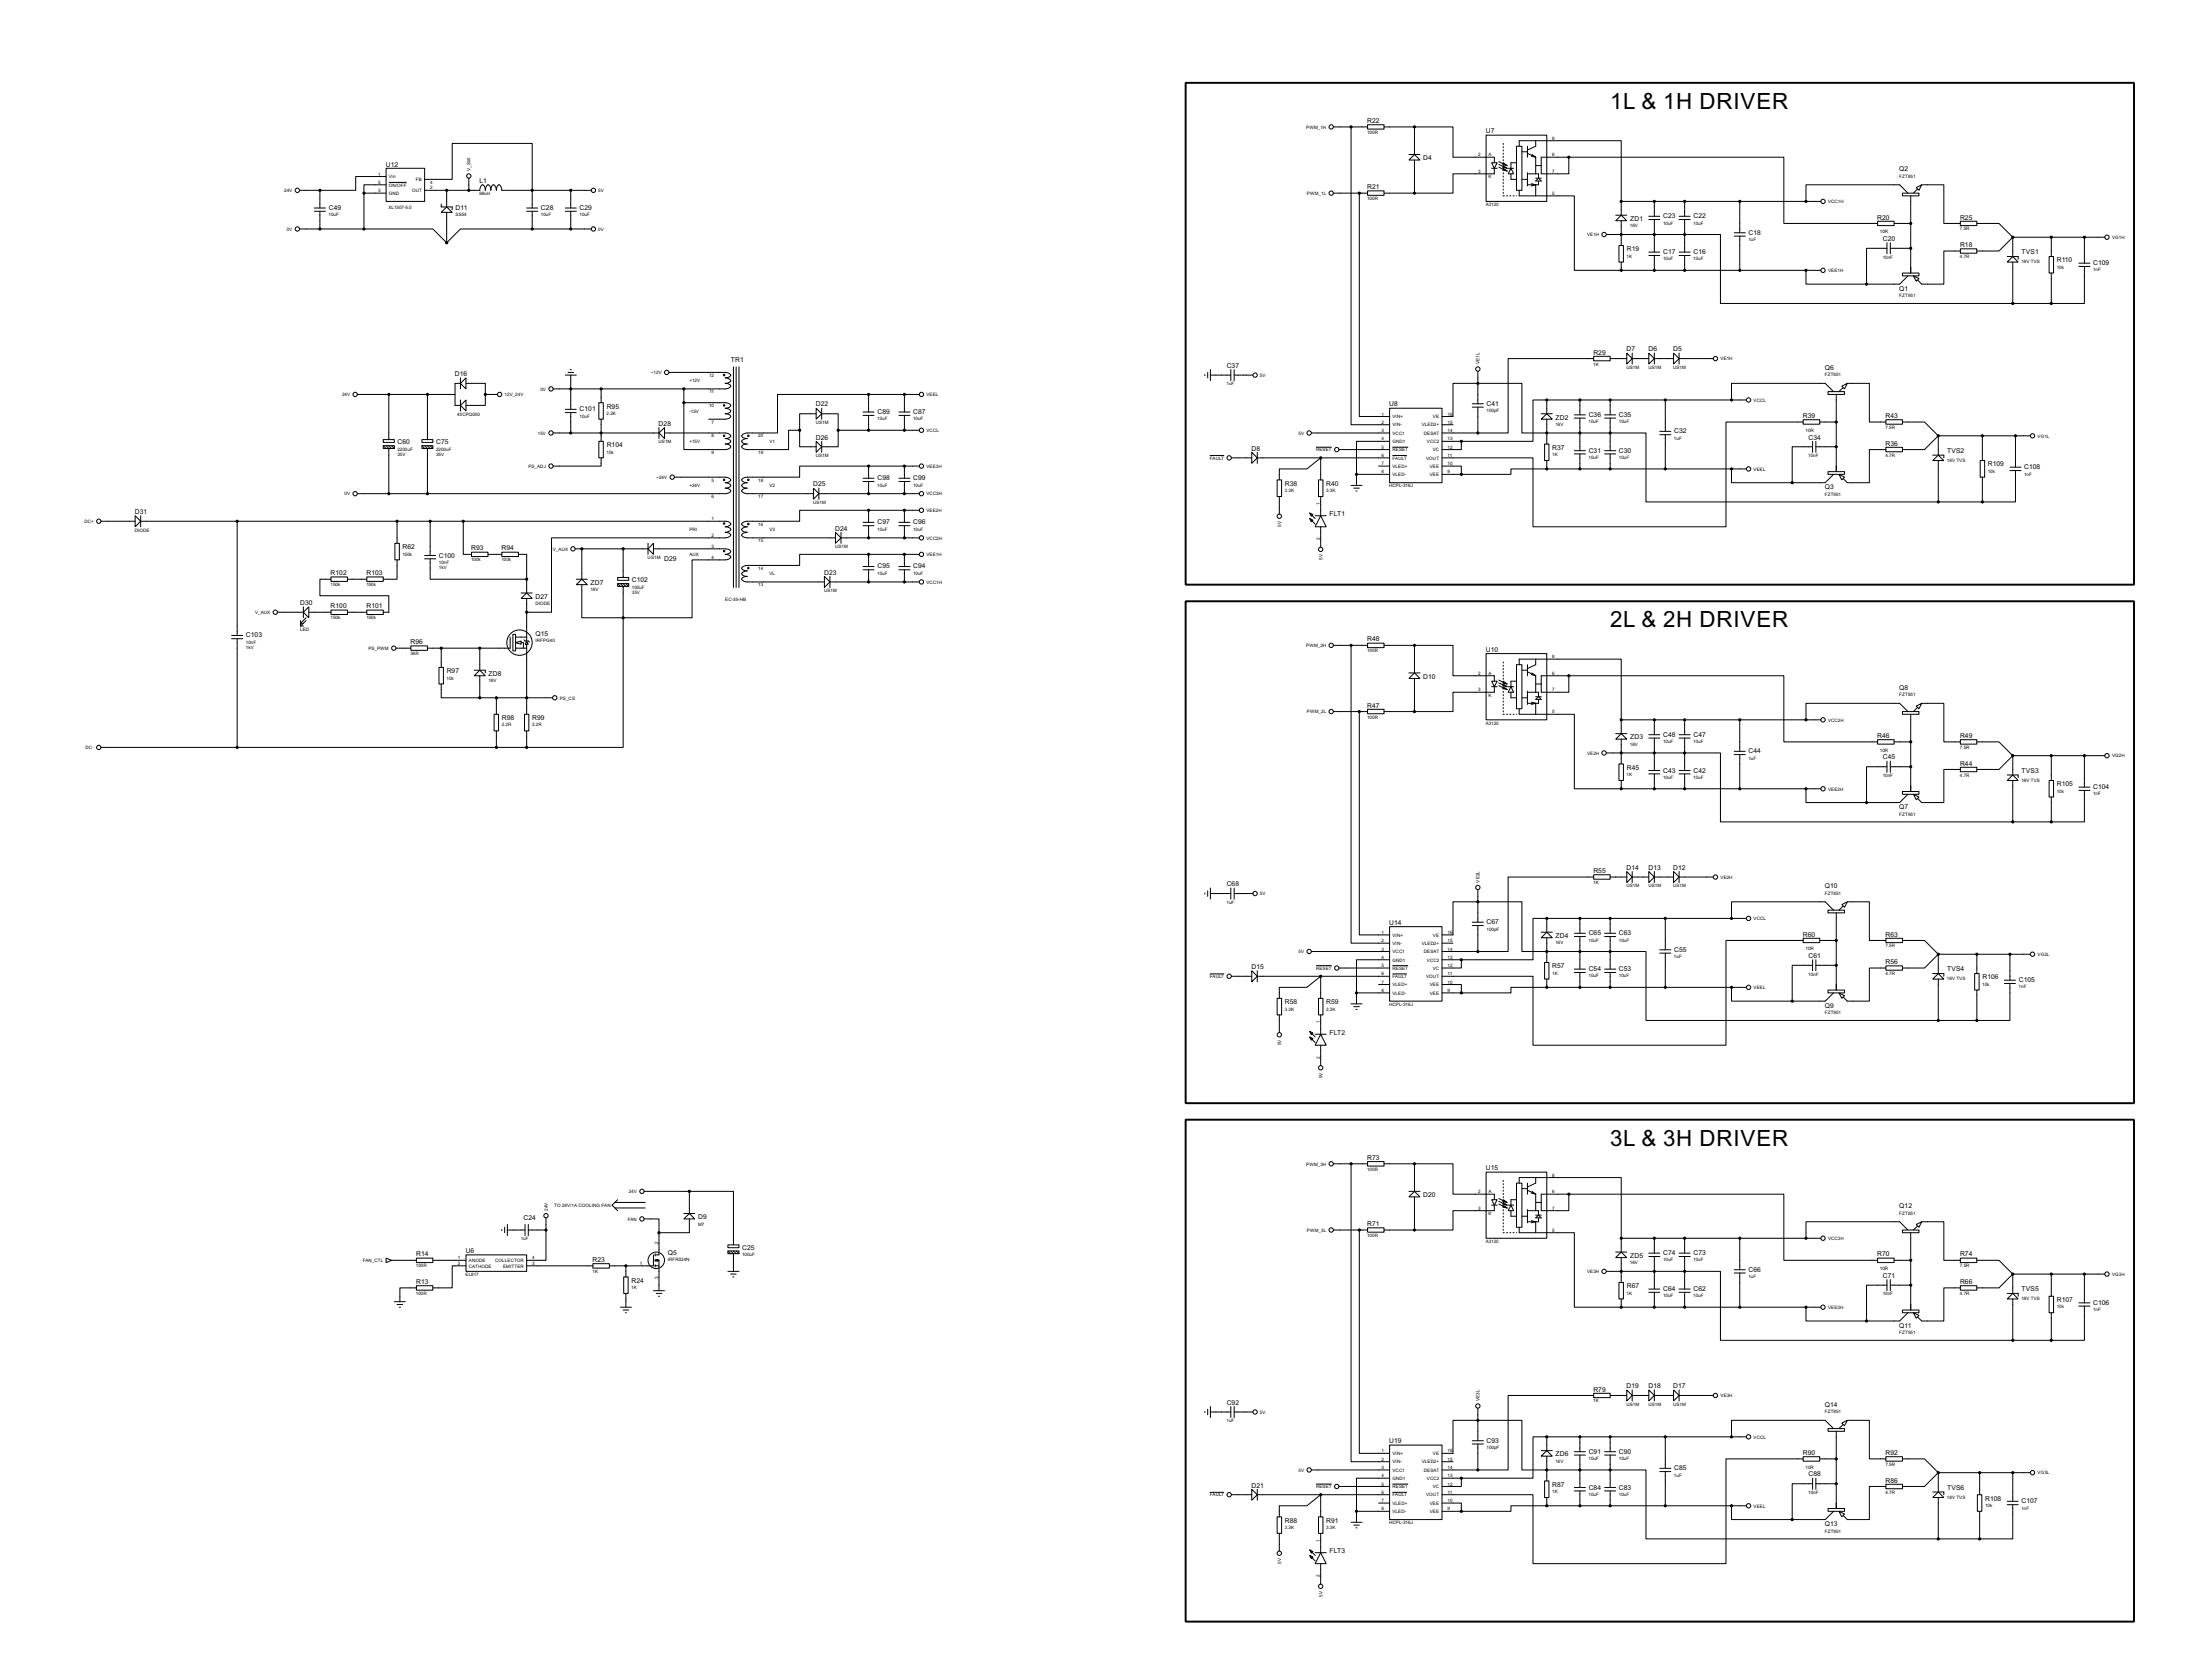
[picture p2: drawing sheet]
<svg xmlns="http://www.w3.org/2000/svg" width="1018mm" height="764mm" viewBox="0 0 1018 764" stroke-linecap="round" stroke-linejoin="round" font-family="sans-serif">
<defs><g id="words">
<g font-size="11.5">
<text x="742" y="50">1L &amp; 1H DRIVER</text>
<text x="742" y="289">2L &amp; 2H DRIVER</text>
<text x="742" y="528">3L &amp; 3H DRIVER</text>
</g>
<g font-size="3.5">
<text x="630" y="57">R22</text>
<text x="684" y="61">U7</text>
<text x="178" y="77">U12</text>
<text x="656" y="74">D4</text>
<text x="875" y="79">Q2</text>
<text x="221" y="84">L1</text>
<text x="630" y="87">R21</text>
<text x="151" y="97">C49</text>
<text x="210" y="97">D11</text>
<text x="249" y="97">C28</text>
<text x="267" y="97">C29</text>
<text x="751" y="102">ZD1</text>
<text x="766" y="100">C23</text>
<text x="780" y="100">C22</text>
<text x="865" y="101">R20</text>
<text x="903" y="101">R25</text>
<text x="805" y="108">C18</text>
<text x="867" y="111">C20</text>
<text x="903" y="114">R18</text>
<text x="749" y="116">R19</text>
<text x="766" y="117">C17</text>
<text x="780" y="117">C16</text>
<text x="931" y="117">TVS1</text>
<text x="947" y="121">R110</text>
<text x="964" y="122">C109</text>
<text x="875" y="134">Q1</text>
<text x="749" y="162">D7</text>
<text x="759" y="162">D6</text>
<text x="771" y="162">D5</text>
<text x="337" y="167">TR1</text>
<text x="734" y="163">R29</text>
<text x="209" y="173">D16</text>
<text x="565" y="169">C37</text>
<text x="841" y="170">Q6</text>
<text x="267" y="189">C101</text>
<text x="279" y="188">R95</text>
<text x="376" y="187">D22</text>
<text x="404" y="191">C89</text>
<text x="421" y="191">C87</text>
<text x="640" y="187">U8</text>
<text x="685" y="187">C41</text>
<text x="732" y="192">C36</text>
<text x="746" y="192">C35</text>
<text x="303" y="196">D28</text>
<text x="717" y="193">ZD2</text>
<text x="830" y="193">R39</text>
<text x="869" y="193">R43</text>
<text x="376" y="202">D26</text>
<text x="771" y="200">C32</text>
<text x="833" y="202">C34</text>
<text x="183" y="205">C60</text>
<text x="201" y="205">C75</text>
<text x="279" y="206">R104</text>
<text x="576" y="207">D8</text>
<text x="715" y="207">R37</text>
<text x="732" y="208">C31</text>
<text x="746" y="208">C30</text>
<text x="869" y="205">R36</text>
<text x="897" y="208">TVS2</text>
<text x="916" y="215">R109</text>
<text x="404" y="221">C98</text>
<text x="421" y="221">C99</text>
<text x="932" y="216">C108</text>
<text x="375" y="224">D25</text>
<text x="592" y="224">R38</text>
<text x="611" y="224">R40</text>
<text x="841" y="225">Q3</text>
<text x="62" y="237">D31</text>
<text x="612" y="238">FLT1</text>
<text x="385" y="244">D24</text>
<text x="404" y="241">C97</text>
<text x="421" y="241">C96</text>
<text x="185" y="253">R62</text>
<text x="202" y="257">C100</text>
<text x="217" y="254">R93</text>
<text x="231" y="254">R94</text>
<text x="306" y="258">D29</text>
<text x="404" y="262">C95</text>
<text x="421" y="262">C94</text>
<text x="152" y="265">R102</text>
<text x="169" y="265">R103</text>
<text x="272" y="269">ZD7</text>
<text x="291" y="268">C102</text>
<text x="380" y="265">D23</text>
<text x="247" y="276">D27</text>
<text x="138" y="279">D30</text>
<text x="152" y="280">R100</text>
<text x="169" y="280">R101</text>
<text x="113" y="294">C103</text>
<text x="247" y="293">Q15</text>
<text x="189" y="297">R96</text>
<text x="630" y="295">R48</text>
<text x="684" y="300">U10</text>
<text x="206" y="310">R97</text>
<text x="225" y="311">ZD8</text>
<text x="656" y="313">D10</text>
<text x="875" y="318">Q8</text>
<text x="630" y="326">R47</text>
<text x="231" y="332">R98</text>
<text x="245" y="332">R99</text>
<text x="751" y="341">ZD3</text>
<text x="766" y="339">C48</text>
<text x="780" y="339">C47</text>
<text x="865" y="340">R46</text>
<text x="903" y="340">R49</text>
<text x="805" y="347">C44</text>
<text x="867" y="350">C45</text>
<text x="903" y="353">R44</text>
<text x="749" y="355">R45</text>
<text x="766" y="356">C43</text>
<text x="780" y="356">C42</text>
<text x="931" y="356">TVS3</text>
<text x="947" y="362">R105</text>
<text x="964" y="363">C104</text>
<text x="875" y="373">Q7</text>
<text x="749" y="401">D14</text>
<text x="759" y="401">D13</text>
<text x="771" y="401">D12</text>
<text x="734" y="402">R55</text>
<text x="565" y="408">C68</text>
<text x="841" y="409">Q10</text>
<text x="640" y="426">U14</text>
<text x="685" y="426">C67</text>
<text x="732" y="431">C65</text>
<text x="746" y="431">C63</text>
<text x="830" y="431">R60</text>
<text x="869" y="431">R63</text>
<text x="717" y="432">ZD4</text>
<text x="771" y="438">C55</text>
<text x="833" y="441">C61</text>
<text x="576" y="446">D15</text>
<text x="715" y="446">R57</text>
<text x="732" y="447">C54</text>
<text x="746" y="447">C53</text>
<text x="869" y="444">R56</text>
<text x="897" y="447">TVS4</text>
<text x="913" y="451">R106</text>
<text x="930" y="452">C105</text>
<text x="592" y="462">R58</text>
<text x="611" y="462">R59</text>
<text x="841" y="464">Q9</text>
<text x="612" y="476">FLT2</text>
<text x="630" y="534">R73</text>
<text x="684" y="539">U15</text>
<text x="656" y="551">D20</text>
<text x="875" y="556">Q12</text>
<text x="241" y="562">C24</text>
<text x="322" y="562">D9</text>
<text x="630" y="565">R71</text>
<text x="342" y="576">C25</text>
<text x="192" y="579">R14</text>
<text x="215" y="577">U6</text>
<text x="273" y="581">R23</text>
<text x="308" y="578">Q5</text>
<text x="751" y="579">ZD5</text>
<text x="766" y="578">C74</text>
<text x="780" y="578">C73</text>
<text x="865" y="579">R70</text>
<text x="903" y="579">R74</text>
<text x="805" y="586">C66</text>
<text x="192" y="591">R13</text>
<text x="291" y="591">R24</text>
<text x="749" y="593">R67</text>
<text x="867" y="589">C71</text>
<text x="903" y="591">R66</text>
<text x="766" y="595">C64</text>
<text x="780" y="595">C62</text>
<text x="931" y="595">TVS5</text>
<text x="947" y="600">R107</text>
<text x="964" y="601">C106</text>
<text x="875" y="611">Q11</text>
<text x="734" y="641">R79</text>
<text x="749" y="639">D19</text>
<text x="759" y="639">D18</text>
<text x="771" y="639">D17</text>
<text x="565" y="647">C92</text>
<text x="841" y="648">Q14</text>
<text x="640" y="665">U19</text>
<text x="685" y="664">C93</text>
<text x="717" y="671">ZD6</text>
<text x="732" y="670">C91</text>
<text x="746" y="670">C90</text>
<text x="830" y="670">R90</text>
<text x="869" y="670">R92</text>
<text x="771" y="677">C85</text>
<text x="833" y="680">C88</text>
<text x="869" y="683">R86</text>
<text x="576" y="685">D21</text>
<text x="715" y="685">R87</text>
<text x="732" y="686">C84</text>
<text x="746" y="686">C83</text>
<text x="897" y="686">TVS6</text>
<text x="914" y="691">R108</text>
<text x="931" y="692">C107</text>
<text x="592" y="701">R88</text>
<text x="611" y="701">R91</text>
<text x="841" y="703">Q13</text>
<text x="612" y="715">FLT3</text>
</g>
<g font-size="2.4">
<text x="602" y="59">PWM_1H</text>
<text x="630" y="62">100R</text>
<text x="715" y="64">8</text>
<text x="681" y="72">2</text>
<text x="686" y="72">A</text>
<text x="715" y="72">6</text>
<text x="174" y="81">1</text>
<text x="179" y="82">Vin</text>
<text x="192" y="83">FB</text>
<text x="217" y="79" transform="rotate(-90 217 79)">V_SW</text>
<text x="681" y="80">3</text>
<text x="686" y="82">K</text>
<text x="715" y="80">7</text>
<text x="875" y="82">FZT851</text>
<text x="131" y="88">24V</text>
<text x="174" y="85">5</text>
<text x="174" y="89">3</text>
<text x="179" y="86">ON/OFF</text>
<text x="179" y="90">GND</text>
<text x="190" y="88">OUT</text>
<text x="198" y="85">4</text>
<text x="198" y="87">2</text>
<text x="221" y="90">68uH</text>
<text x="276" y="88">5V</text>
<text x="602" y="90">PWM_1L</text>
<text x="715" y="90">5</text>
<text x="630" y="92">100R</text>
<text x="684" y="95">A3120</text>
<text x="842" y="94">VCC1H</text>
<text x="151" y="100">10uF</text>
<text x="179" y="96">XL1507-5.0</text>
<text x="210" y="100">SS54</text>
<text x="249" y="100">10uF</text>
<text x="267" y="100">10uF</text>
<text x="132" y="106">0V</text>
<text x="276" y="106">0V</text>
<text x="751" y="105">16V</text>
<text x="766" y="103">10uF</text>
<text x="780" y="103">10uF</text>
<text x="866" y="107">10R</text>
<text x="903" y="106">7.5R</text>
<text x="731" y="109">VE1H</text>
<text x="805" y="111">1uF</text>
<text x="973" y="110">VG1H</text>
<text x="749" y="119">1K</text>
<text x="766" y="120">10uF</text>
<text x="780" y="120">10uF</text>
<text x="867" y="119">10nF</text>
<text x="903" y="119">4.7R</text>
<text x="842" y="125">VEE1H</text>
<text x="931" y="121">18V TVS</text>
<text x="947" y="124">10k</text>
<text x="964" y="125">1nF</text>
<text x="875" y="137">FZT951</text>
<text x="682" y="168" transform="rotate(-90 682 168)">VE1L</text>
<text x="793" y="166">VE1H</text>
<text x="300" y="172">~12V</text>
<text x="327" y="174">12</text>
<text x="580" y="174">5V</text>
<text x="734" y="168">1K</text>
<text x="749" y="170">US1M</text>
<text x="759" y="170">US1M</text>
<text x="771" y="170">US1M</text>
<text x="841" y="173">FZT851</text>
<text x="249" y="180">0V</text>
<text x="318" y="176">+12V</text>
<text x="565" y="178">1uF</text>
<text x="158" y="182">24V</text>
<text x="232" y="182">12V_24V</text>
<text x="327" y="181">11</text>
<text x="427" y="182">VEEL</text>
<text x="808" y="185">VCCL</text>
<text x="211" y="191">40CPQ050</text>
<text x="279" y="191">2.2K</text>
<text x="318" y="190">-15V</text>
<text x="327" y="187">10</text>
<text x="636" y="191">1</text>
<text x="667" y="191">16</text>
<text x="685" y="190">100pF</text>
<text x="267" y="192">10uF</text>
<text x="328" y="195">7</text>
<text x="376" y="195">US1M</text>
<text x="404" y="194">10uF</text>
<text x="421" y="194">10uF</text>
<text x="636" y="195">2</text>
<text x="641" y="193">VIN+</text>
<text x="641" y="196">VIN-</text>
<text x="655" y="196">VLED2+</text>
<text x="660" y="193">VE</text>
<text x="667" y="195">15</text>
<text x="717" y="196">16V</text>
<text x="732" y="195">10uF</text>
<text x="746" y="195">10uF</text>
<text x="869" y="198">7.5R</text>
<text x="248" y="200">15V</text>
<text x="318" y="204">+15V</text>
<text x="328" y="201">8</text>
<text x="349" y="201">20</text>
<text x="354" y="204">V1</text>
<text x="427" y="199">VCCL</text>
<text x="598" y="200">5V</text>
<text x="636" y="199">3</text>
<text x="636" y="203">4</text>
<text x="641" y="200">VCC1</text>
<text x="656" y="200">DESAT</text>
<text x="667" y="203">13</text>
<text x="667" y="199">14</text>
<text x="771" y="202">1uF</text>
<text x="832" y="199">10R</text>
<text x="939" y="202">VG1L</text>
<text x="183" y="208">2200uF</text>
<text x="201" y="208">2200uF</text>
<text x="279" y="209">10k</text>
<text x="303" y="204">US1M</text>
<text x="328" y="209">9</text>
<text x="349" y="209">19</text>
<text x="606" y="208">RESET</text>
<text x="636" y="207">5</text>
<text x="641" y="204">GND1</text>
<text x="641" y="208">RESET</text>
<text x="657" y="204">VCC2</text>
<text x="660" y="208">VC</text>
<text x="667" y="207">12</text>
<text x="183" y="210">35V</text>
<text x="201" y="210">35V</text>
<text x="243" y="215">PS_ADJ</text>
<text x="376" y="210">US1M</text>
<text x="427" y="215">VEE3H</text>
<text x="557" y="212">FAULT</text>
<text x="636" y="210">6</text>
<text x="636" y="214">7</text>
<text x="641" y="212">FAULT</text>
<text x="641" y="215">VLED+</text>
<text x="657" y="212">VOUT</text>
<text x="659" y="215">VEE</text>
<text x="667" y="214">10</text>
<text x="667" y="210">11</text>
<text x="715" y="210">1K</text>
<text x="732" y="211">10uF</text>
<text x="746" y="211">10uF</text>
<text x="833" y="210">10nF</text>
<text x="869" y="210">4.7R</text>
<text x="897" y="213">18V TVS</text>
<text x="302" y="221">~24V</text>
<text x="328" y="222">5</text>
<text x="349" y="222">18</text>
<text x="636" y="218">8</text>
<text x="641" y="219">VLED-</text>
<text x="659" y="219">VEE</text>
<text x="667" y="218">9</text>
<text x="808" y="217">VEEL</text>
<text x="916" y="218">10k</text>
<text x="932" y="219">1nF</text>
<text x="318" y="224">+24V</text>
<text x="354" y="224">V2</text>
<text x="404" y="224">10uF</text>
<text x="421" y="224">10uF</text>
<text x="592" y="227">3.3K</text>
<text x="611" y="227">3.3K</text>
<text x="640" y="224">HCPL-316J</text>
<text x="159" y="228">0V</text>
<text x="328" y="229">6</text>
<text x="349" y="229">17</text>
<text x="375" y="232">US1M</text>
<text x="427" y="228">VCC3H</text>
<text x="608" y="232" transform="rotate(-90 608 232)">1</text>
<text x="841" y="228">FZT951</text>
<text x="328" y="240">1</text>
<text x="427" y="236">VEE2H</text>
<text x="39" y="241">DC+</text>
<text x="62" y="245">DIODE</text>
<text x="318" y="245">PRI</text>
<text x="349" y="242">16</text>
<text x="354" y="245">V3</text>
<text x="404" y="244">10uF</text>
<text x="421" y="244">10uF</text>
<text x="590" y="243" transform="rotate(-90 590 243)">5V</text>
<text x="328" y="247">2</text>
<text x="349" y="250">15</text>
<text x="427" y="248">VCC2H</text>
<text x="608" y="249" transform="rotate(-90 608 249)">2</text>
<text x="185" y="256">150k</text>
<text x="255" y="254">V_AUX</text>
<text x="298" y="258">US1M</text>
<text x="318" y="256">AUX</text>
<text x="328" y="257">4</text>
<text x="328" y="252">3</text>
<text x="385" y="252">US1M</text>
<text x="427" y="256">VEE1H</text>
<text x="609" y="258" transform="rotate(-90 609 258)">5V</text>
<text x="202" y="260">10nF</text>
<text x="202" y="262">1kV</text>
<text x="217" y="258">100k</text>
<text x="231" y="258">100k</text>
<text x="349" y="262">14</text>
<text x="152" y="270">150k</text>
<text x="169" y="270">150k</text>
<text x="354" y="265">VL</text>
<text x="404" y="265">10uF</text>
<text x="421" y="265">10uF</text>
<text x="427" y="269">VCC1H</text>
<text x="272" y="272">18V</text>
<text x="291" y="271">100uF</text>
<text x="291" y="274">35V</text>
<text x="349" y="270">13</text>
<text x="380" y="273">US1M</text>
<text x="247" y="279">DIODE</text>
<text x="334" y="277">EC-35-HB</text>
<text x="118" y="283">V_AUX</text>
<text x="152" y="285">150k</text>
<text x="169" y="285">150k</text>
<text x="138" y="291">LED</text>
<text x="113" y="296">10nF</text>
<text x="113" y="299">1kV</text>
<text x="170" y="299">PS_PWM</text>
<text x="247" y="296">IRFPG40</text>
<text x="602" y="298">PWM_2H</text>
<text x="189" y="302">36R</text>
<text x="630" y="300">100R</text>
<text x="715" y="303">8</text>
<text x="681" y="311">2</text>
<text x="686" y="311">A</text>
<text x="715" y="311">6</text>
<text x="206" y="313">10k</text>
<text x="225" y="314">18V</text>
<text x="258" y="322">PS_CS</text>
<text x="681" y="318">3</text>
<text x="686" y="321">K</text>
<text x="715" y="318">7</text>
<text x="875" y="321">FZT851</text>
<text x="602" y="329">PWM_2L</text>
<text x="715" y="329">5</text>
<text x="231" y="335">2.2R</text>
<text x="245" y="335">2.2R</text>
<text x="630" y="331">100R</text>
<text x="684" y="334">A3120</text>
<text x="842" y="332">VCC2H</text>
<text x="39" y="345">DC-</text>
<text x="731" y="348">VE2H</text>
<text x="751" y="343">16V</text>
<text x="766" y="342">10uF</text>
<text x="780" y="342">10uF</text>
<text x="866" y="346">10R</text>
<text x="903" y="345">7.5R</text>
<text x="805" y="350">1uF</text>
<text x="973" y="349">VG2H</text>
<text x="749" y="357">1K</text>
<text x="766" y="359">10uF</text>
<text x="780" y="359">10uF</text>
<text x="867" y="358">10nF</text>
<text x="903" y="358">4.7R</text>
<text x="931" y="360">18V TVS</text>
<text x="842" y="364">VEE2H</text>
<text x="947" y="365">10k</text>
<text x="964" y="366">1nF</text>
<text x="875" y="376">FZT951</text>
<text x="682" y="406" transform="rotate(-90 682 406)">VE2L</text>
<text x="734" y="407">1K</text>
<text x="793" y="405">VE2H</text>
<text x="580" y="412">5V</text>
<text x="749" y="409">US1M</text>
<text x="759" y="409">US1M</text>
<text x="771" y="409">US1M</text>
<text x="841" y="412">FZT851</text>
<text x="565" y="416">1uF</text>
<text x="808" y="424">VCCL</text>
<text x="636" y="430">1</text>
<text x="641" y="431">VIN+</text>
<text x="660" y="431">VE</text>
<text x="667" y="430">16</text>
<text x="685" y="429">100pF</text>
<text x="636" y="434">2</text>
<text x="636" y="438">3</text>
<text x="641" y="435">VIN-</text>
<text x="655" y="435">VLED2+</text>
<text x="667" y="438">14</text>
<text x="667" y="434">15</text>
<text x="717" y="435">16V</text>
<text x="732" y="434">10uF</text>
<text x="746" y="434">10uF</text>
<text x="832" y="438">10R</text>
<text x="869" y="436">7.5R</text>
<text x="598" y="439">5V</text>
<text x="636" y="442">4</text>
<text x="641" y="439">VCC1</text>
<text x="641" y="443">GND1</text>
<text x="656" y="439">DESAT</text>
<text x="657" y="443">VCC2</text>
<text x="667" y="442">13</text>
<text x="771" y="441">1uF</text>
<text x="939" y="440">VG2L</text>
<text x="606" y="447">RESET</text>
<text x="636" y="445">5</text>
<text x="636" y="449">6</text>
<text x="641" y="447">RESET</text>
<text x="660" y="447">VC</text>
<text x="667" y="449">11</text>
<text x="667" y="445">12</text>
<text x="715" y="449">1K</text>
<text x="833" y="449">10nF</text>
<text x="869" y="449">4.7R</text>
<text x="557" y="450">FAULT</text>
<text x="636" y="453">7</text>
<text x="641" y="450">FAULT</text>
<text x="641" y="454">VLED+</text>
<text x="657" y="450">VOUT</text>
<text x="659" y="454">VEE</text>
<text x="667" y="453">10</text>
<text x="732" y="450">10uF</text>
<text x="746" y="450">10uF</text>
<text x="808" y="456">VEEL</text>
<text x="897" y="451">18V TVS</text>
<text x="913" y="454">10k</text>
<text x="930" y="455">1nF</text>
<text x="636" y="457">8</text>
<text x="641" y="458">VLED-</text>
<text x="659" y="458">VEE</text>
<text x="667" y="457">9</text>
<text x="592" y="465">3.3K</text>
<text x="611" y="465">3.3K</text>
<text x="640" y="463">HCPL-316J</text>
<text x="841" y="467">FZT951</text>
<text x="608" y="471" transform="rotate(-90 608 471)">1</text>
<text x="590" y="481" transform="rotate(-90 590 481)">5V</text>
<text x="608" y="488" transform="rotate(-90 608 488)">2</text>
<text x="609" y="497" transform="rotate(-90 609 497)">5V</text>
<text x="602" y="537">PWM_3H</text>
<text x="630" y="539">100R</text>
<text x="715" y="542">8</text>
<text x="290" y="549">24V</text>
<text x="681" y="550">2</text>
<text x="686" y="549">A</text>
<text x="715" y="550">6</text>
<text x="252" y="558" transform="rotate(-90 252 558)">24V</text>
<text x="255" y="556">TO 24V/1A COOLING FAN</text>
<text x="681" y="557">3</text>
<text x="715" y="557">7</text>
<text x="289" y="562">FAN</text>
<text x="686" y="560">K</text>
<text x="875" y="559">FZT851</text>
<text x="322" y="564">M7</text>
<text x="602" y="567">PWM_3L</text>
<text x="630" y="570">100R</text>
<text x="715" y="567">5</text>
<text x="240" y="571">1uF</text>
<text x="303" y="573" transform="rotate(-90 303 573)">2</text>
<text x="684" y="572">A3120</text>
<text x="842" y="571">VCC3H</text>
<text x="167" y="581">FAN_CTL</text>
<text x="211" y="580">1</text>
<text x="216" y="581">ANODE</text>
<text x="228" y="581">COLLECTOR</text>
<text x="245" y="580">4</text>
<text x="308" y="581">IRFR024N</text>
<text x="342" y="578">100uF</text>
<text x="766" y="581">10uF</text>
<text x="780" y="581">10uF</text>
<text x="192" y="584">100R</text>
<text x="211" y="583">2</text>
<text x="214" y="588">EL817</text>
<text x="216" y="584">CATHODE</text>
<text x="232" y="584">EMITTER</text>
<text x="245" y="583">3</text>
<text x="273" y="586">1K</text>
<text x="295" y="583">1</text>
<text x="731" y="586">VE3H</text>
<text x="751" y="582">16V</text>
<text x="866" y="585">10R</text>
<text x="903" y="584">7.5R</text>
<text x="973" y="588">VG3H</text>
<text x="291" y="594">1K</text>
<text x="303" y="589" transform="rotate(-90 303 589)">3</text>
<text x="805" y="589">1uF</text>
<text x="192" y="596">100R</text>
<text x="749" y="596">1K</text>
<text x="766" y="597">10uF</text>
<text x="780" y="597">10uF</text>
<text x="867" y="597">10nF</text>
<text x="903" y="596">4.7R</text>
<text x="931" y="599">18V TVS</text>
<text x="842" y="603">VEE3H</text>
<text x="947" y="603">10k</text>
<text x="964" y="604">1nF</text>
<text x="875" y="614">FZT951</text>
<text x="682" y="645" transform="rotate(-90 682 645)">VE3L</text>
<text x="734" y="646">1K</text>
<text x="749" y="647">US1M</text>
<text x="759" y="647">US1M</text>
<text x="771" y="647">US1M</text>
<text x="793" y="643">VE3H</text>
<text x="580" y="651">5V</text>
<text x="841" y="651">FZT851</text>
<text x="565" y="655">1uF</text>
<text x="808" y="663">VCCL</text>
<text x="636" y="669">1</text>
<text x="641" y="670">VIN+</text>
<text x="660" y="670">VE</text>
<text x="667" y="669">16</text>
<text x="685" y="667">100pF</text>
<text x="598" y="678">5V</text>
<text x="636" y="673">2</text>
<text x="636" y="677">3</text>
<text x="641" y="674">VIN-</text>
<text x="641" y="678">VCC1</text>
<text x="655" y="674">VLED2+</text>
<text x="656" y="678">DESAT</text>
<text x="667" y="677">14</text>
<text x="667" y="673">15</text>
<text x="717" y="674">16V</text>
<text x="732" y="672">10uF</text>
<text x="746" y="672">10uF</text>
<text x="832" y="676">10R</text>
<text x="869" y="675">7.5R</text>
<text x="636" y="680">4</text>
<text x="641" y="682">GND1</text>
<text x="657" y="682">VCC2</text>
<text x="667" y="680">13</text>
<text x="771" y="680">1uF</text>
<text x="939" y="679">VG3L</text>
<text x="557" y="689">FAULT</text>
<text x="606" y="685">RESET</text>
<text x="636" y="684">5</text>
<text x="636" y="688">6</text>
<text x="641" y="685">RESET</text>
<text x="641" y="689">FAULT</text>
<text x="657" y="689">VOUT</text>
<text x="660" y="685">VC</text>
<text x="667" y="688">11</text>
<text x="667" y="684">12</text>
<text x="715" y="688">1K</text>
<text x="732" y="689">10uF</text>
<text x="746" y="689">10uF</text>
<text x="833" y="688">10nF</text>
<text x="869" y="688">4.7R</text>
<text x="636" y="692">7</text>
<text x="636" y="696">8</text>
<text x="641" y="693">VLED+</text>
<text x="659" y="693">VEE</text>
<text x="667" y="696">9</text>
<text x="667" y="692">10</text>
<text x="808" y="694">VEEL</text>
<text x="897" y="690">18V TVS</text>
<text x="914" y="694">10k</text>
<text x="931" y="695">1nF</text>
<text x="641" y="697">VLED-</text>
<text x="659" y="697">VEE</text>
<text x="592" y="704">3.3K</text>
<text x="611" y="704">3.3K</text>
<text x="640" y="702">HCPL-316J</text>
<text x="841" y="706">FZT951</text>
<text x="608" y="710" transform="rotate(-90 608 710)">1</text>
<text x="590" y="720" transform="rotate(-90 590 720)">5V</text>
<text x="608" y="726" transform="rotate(-90 608 726)">2</text>
<text x="609" y="735" transform="rotate(-90 609 735)">5V</text>
</g>
</g></defs>
<g fill="none" stroke="#000" stroke-width=".46">
<path d="M614 58h16M622 58v138h18M630 57h8v2h-8zM638 58h14M652 58h17v14h19v3M652 58v13M178 78h18v15h-18zM649 74l3-3 2 3zM649 71h5M652 74v15M685 62h28v31h-28zM687 75h3l-2 3z"/>
<path d="M687 78h3M688 78v2h-19v9h-17M690 74l4 2M690 76l4 2M690 77l4 2M692 76h2M692 77l2 1M692 78l2 1M692 75l2 1M692 76l2 2M695 78h2M696 78l1 2h-2z"/>
<path d="M699 67h2v21h-2zM699 75h-3v3M700 67v-2h47v28M701 70h3M704 67v5M704 80v6M704 71l3 1M705 72h2M706 71l1 1M707 65v2l-3 2M707 72v8M707 76h3"/>
<path d="M710 72h13v8h-13zM723 72h99v31h43M138 88h9M145 97h5M145 96h5M147 88v8M147 97v8M168 89h10M168 89v16M178 81h-14v7h-17M178 85h-10v4M179 84h8"/>
<path d="M196 83h12v-17h37v30M196 88h25a1.5 1.5 0 0 1 0-2 1.5 1.5 0 0 1 2-1l1 3a1.5 1.5 0 0 1 0-2 1.5 1.5 0 0 1 1-1l1 3a1.5 1.5 0 0 1 0-2 1.5 1.5 0 0 1 2-1l1 3a1.5 1.5 0 0 1 0-2 1.5 1.5 0 0 1 1-1l1 3h41M203 94v1h5v2M206 95l2 3h-5zM206 88v7M206 98v14M216 82v6M243 97h5M243 96h5M245 97v8M260 97h5M260 96h5"/>
<path d="M263 88v8M263 97v8M614 89h16M626 89v103h14M630 88h8v2h-8zM638 89h14M696 80v3h3M700 88v2h25v35h22M701 83h3M704 80h5v2M705 85h2M707 85v5"/>
<path d="M707 85l-2 1M707 82h3M709 84v1h-5M709 82l1 1h-3zM744 99h5M747 99l2 3h-5zM747 93v6M747 93h92M760 100h5M762 93v7M773 100h6M776 93v7"/>
<path d="M801 93v14M876 89h8v1h-8zM879 89l-4-4h-43v8M880 90v36M883 86l2-1-1 3zM883 87l-2 2M885 85h10v18h8M138 105h30M168 105h31l7 7M245 105h-33l-6 7M245 105h27M740 108h53v32h134"/>
<path d="M746 113h2v8h-2zM747 102v11M760 101h5M760 118h5M760 116h5M762 101v15M762 118v7M773 101h6M773 118h6M773 116h6M776 101v15M776 118v7"/>
<path d="M799 109h5M799 107h5M801 109v16M865 102h8v2h-8zM869 114h-9v17M869 112v5M871 114h9M871 112v5M873 103h7M903 102h8v2h-8zM903 115h8v2h-8zM903 116h-8v15h-10l-2-2"/>
<path d="M911 103h10l6 6M925 118h5v1M927 118l3 3h-5zM927 109l-6 7h-10M927 109v9M927 109h43M944 118h2v8h-2zM945 109v9M960 109v12M747 121v4M747 125h92M832 125v6h28"/>
<path d="M876 126h8v1h-8zM879 127l-4 4h-15M881 127l3 1-1 2zM927 121v19M927 140h18M945 126v14M958 123h5M958 121h5M960 123v17h-15M212 177l3-3v5zM212 177h-2v10h2M212 174v5"/>
<path d="M215 177h9v5M260 173h5M262 172h2M263 170h.1M263 173v16M277 179v6M308 172h26a1.5 1.5 0 0 1 2 0 1.5 1.5 0 0 1 0 1l-2 1a1.5 1.5 0 0 1 2 0 1.5 1.5 0 0 1 0 2l-2 1a1.5 1.5 0 0 1 2 0 1.5 1.5 0 0 1 0 1l-2 1h-79M315 179v6M338 169v102M339 169v102M340 169v102M555 173h.1"/>
<path d="M556 172v2M558 173h9M558 170v5M567 170v5M569 173h8M569 170v5M681 171v15M734 164h8v2h-8zM734 165h-39v34h-14M742 165h7M749 163l3 2-3 3zM752 165h8"/>
<path d="M752 163v5M760 163l2 2-2 3zM762 163v5M762 165h9M771 163l2 2-2 3zM773 165h16M773 163v5M848 178l3-1-1 2zM849 179l-2 1M851 177h10v17h8M165 182h45M179 182v20"/>
<path d="M197 182v20M212 187l3-3v5zM212 184v5M224 182v5h-9M224 182h5M255 199h49M260 190h5M260 189h5M263 190v9M276 185h2v8h-2zM277 193v10M304 199l2-2v5z"/>
<path d="M304 197v5M315 185v22h19a1.5 1.5 0 0 0 2 0 1.5 1.5 0 0 0 0-2h-2a1.5 1.5 0 0 0 2-1 1.5 1.5 0 0 0 0-1l-2-1a1.5 1.5 0 0 0 2 0 1.5 1.5 0 0 0 0-2l-2-1h-28M315 185h19a1.5 1.5 0 0 1 2 1 1.5 1.5 0 0 1 0 1l-2 1a1.5 1.5 0 0 1 2 0 1.5 1.5 0 0 1 0 2l-2 1a1.5 1.5 0 0 1 2 0 1.5 1.5 0 0 1 0 1l-2 1h-8M368 198v8h8M376 188l3 3-3 2zM376 191h-8v7M379 191h7v7M379 188v5M386 198v8h-7M386 198h37M398 190h5M398 191h5"/>
<path d="M400 182h-42v17h-14a1.5 1.5 0 0 0-2 1 1.5 1.5 0 0 0 0 1l2 1a1.5 1.5 0 0 0-2 0 1.5 1.5 0 0 0 0 2l2 1a1.5 1.5 0 0 0-2 0 1.5 1.5 0 0 0 0 1l2 1h19v-9h5M400 182v8M400 191v7M400 182h23M414 190h5M414 191h5M417 182v8M417 191v7M604 199h36M640 188h24v34h-24zM664 192h5v-15h32v22h57v32h135M664 199h17"/>
<path d="M664 196h5M678 188h5M678 186h5M681 188v11M710 193l3-2 2 2zM710 191h5M713 184h-7v19h-33M713 184v7M713 193v12M713 184h91M725 193h5M725 191h5"/>
<path d="M728 184v7M728 193v15M739 193h5M739 191h5M742 184v7M742 193v15M765 199h5M767 184v15M831 193h7v2h-7zM831 194h-36v49h-89v-32h-42M838 194h8M842 180h8v2h-8z"/>
<path d="M845 180l-4-3h-43v7M846 182v35M869 193h7v2h-7zM876 194h11l6 7M177 202h5v2h-5zM177 205h5v2h-5zM177 205l1 2M178 205l1 2v20M179 205l1 2M180 205l2 2M194 202h5v2h-5zM194 205h5v2h-5z"/>
<path d="M194 205l2 2M196 205l1 2v20M197 205l1 2M198 205l1 2M276 203h2v8h-2zM277 211v4h-22M311 220h23a1.5 1.5 0 0 1 2 0 1.5 1.5 0 0 1 0 2h-2a1.5 1.5 0 0 1 2 0 1.5 1.5 0 0 1 0 2l-2 1a1.5 1.5 0 0 1 2 0 1.5 1.5 0 0 1 0 2h-2h-169M376 203l3 3-3 2zM379 203v5M400 215h-32v5h-24a1.5 1.5 0 0 0-2 0 1.5 1.5 0 0 0 0 2h2a1.5 1.5 0 0 0-2 0 1.5 1.5 0 0 0 0 2l2 1a1.5 1.5 0 0 0-2 0 1.5 1.5 0 0 0 0 2h2h31M400 215v5M400 215h23"/>
<path d="M417 215v5M557 210h7M567 211h10M577 208l2 3-2 2zM579 211h61M579 208v5M606 206h7M617 207h23M625 218v6M625 218h15M635 215h5M640 203h-15v15"/>
<path d="M641 206h8M641 210h7M664 215h9v3M664 203h9M664 218h9M673 203v4h-9M712 205h2v7h-2zM713 216h-17v2h-23M713 212v4M713 216h91M725 209h5M725 208h5"/>
<path d="M728 209v7M739 209h5M739 208h5M742 209v7M765 200h5M767 200v16M798 216v6h28M835 206h-9v16M835 203v5M836 206h10M836 203v5M842 217h8v1h-8z"/>
<path d="M845 218l-4 4h-15M847 218l3 2-2 1zM869 206h7v2h-7zM869 207h-8v15h-10l-2-1M890 212l3-2 2 2zM890 210h5v1M893 201l-6 6h-11M893 201v9M893 212v19M893 201h42M912 212h2v8h-2zM913 201v11"/>
<path d="M913 220v11M926 217h5M926 215h5M928 217v14h-15M928 201v14M62 238l3 2-3 3zM65 238v5M375 225l2 2-2 3zM377 227h46M377 225v5M398 220h5M398 222h5"/>
<path d="M400 235h-32v5h-24a1.5 1.5 0 0 0-2 0 1.5 1.5 0 0 0 0 2l2 1a1.5 1.5 0 0 0-2 0 1.5 1.5 0 0 0 0 2h2a1.5 1.5 0 0 0-2 0 1.5 1.5 0 0 0 0 2l2 1h41M400 222v5M400 235v6M400 235h23M414 220h5M414 222h5M417 222v5M417 235v6M588 221h2v8h-2zM589 221v-5h13l6-5v10M589 229v8M603 236l2 1-1 1z"/>
<path d="M603 239l2 1h-1zM603 236l3 3M603 239l3 2M606 238h5M607 221h2v8h-2zM608 238l3 5h-5zM608 229v9M622 224h5M624 225h2M625 226h.1M893 231h20M47 240h15"/>
<path d="M65 240h269a1.5 1.5 0 0 1 2 0 1.5 1.5 0 0 1 0 2l-2 1a1.5 1.5 0 0 1 2 0 1.5 1.5 0 0 1 0 1l-2 1a1.5 1.5 0 0 1 2 0 1.5 1.5 0 0 1 0 2l-2 1h-80v34h-11M109 240v53M182 250h2v8h-2zM183 258v9h-6M183 240v10M196 257h5M196 256h5M198 257v10h45M198 240v16M213 240v15h4M217 254h8v2h-8zM225 255h6"/>
<path d="M231 254h8v2h-8zM239 255h4v12M265 253h34M268 253v14M287 253v13M299 250v5M301 250v5l-2-2zM301 253h33a1.5 1.5 0 0 1 2 0 1.5 1.5 0 0 1 0 2h-2a1.5 1.5 0 0 1 2 0 1.5 1.5 0 0 1 0 2l-2 1h-15v27h-32M385 245l2 3-2 2zM387 248h36M387 245v5M398 241h5"/>
<path d="M398 242h5M400 255h-32v5h-24a1.5 1.5 0 0 0-2 1 1.5 1.5 0 0 0 0 1l2 1a1.5 1.5 0 0 0-2 0 1.5 1.5 0 0 0 0 2h2a1.5 1.5 0 0 0-2 1 1.5 1.5 0 0 0 0 1l2 1h36M400 255h23M400 242v6M400 255v6M414 241h5M414 242h5M417 242v6M417 255v6M608 243v9M140 279v6M152 266h8v2h-8z"/>
<path d="M152 267h-5v7h32v8h-2M160 267h9M169 266h8v2h-8zM240 276l3-3 2 3zM240 273h5M243 267v6M243 276v15M265 269l3-2 3 2zM265 267h6M268 269v16h19M285 266h5v1h-5zM285 269h5v1h-5z"/>
<path d="M285 269l1 1M286 269l1 1v15M287 269l1 1M288 269l2 1M380 265l2 3-2 3zM382 268h41M382 265v6M398 261h5M398 262h5M400 262v6M414 261h5M414 262h5"/>
<path d="M417 262v6M107 294h5M107 293h5M109 294v50M128 282h12M138 288h2M138 286v2M140 282l2-3v6zM141 285l-3 2h2M141 286l-3 2M142 282h10M152 281h8v2h-8z"/>
<path d="M160 282h9M169 281h8v2h-8zM182 299h7M189 297h8v3h-8zM203 299v8M221 299v10M235 293v6h-38M236 292h2v8h-2zM238 296l2-1v2zM238 299h5M238 293h5M240 296h1v3"/>
<path d="M241 295l3 1M243 295v2h-1zM243 291v4M243 297v32M287 285v59h-44M614 297h16M622 297v137h18M630 296h8v2h-8zM638 297h14M652 297h17v14h19v3M652 297v13M202 307h2v8h-2z"/>
<path d="M203 315v6h18M218 309h6v1M221 309l3 2h-6zM221 311v10M649 312l3-2 2 2zM649 310h5M652 312v16M685 301h28v31h-28zM687 314h3l-2 2zM687 316h3M688 316v3h-19v9h-17M690 313l4 2"/>
<path d="M690 315l4 1M690 316l4 2M692 315h2M692 316h2M692 317l2 1M692 314l2 1M692 315l2 1M692 316l2 2M695 316h2M696 316l1 3h-2zM696 319v2h3M699 306h2v20h-2z"/>
<path d="M699 314h-3v2M700 306v-2h47v28M701 309h3M704 319h5v2M704 306v5M704 318v6M704 309l3 2M705 311h2M706 310l1 1M707 304v2l-3 2M707 311v8M707 315h3"/>
<path d="M710 311h13v8h-13zM723 311h99v31h43M221 321h34M228 329h2v8h-2zM229 321v8M229 337v7M242 329h2v8h-2zM243 337v7M614 328h16M626 328v103h14M630 327h8v2h-8zM638 328h14"/>
<path d="M700 326v3h25v34h22M701 321h3M705 323l2 1M707 324v5M707 324h-2M707 322l2-1 1 1zM707 321h3M709 322v2h-5M744 338h5M747 338l2 2h-5zM747 332v6M747 332h92"/>
<path d="M760 340h5M760 338h5M762 332v6M762 340v15M773 340h6M773 338h6M776 332v6M776 340v15M801 332v14M876 328h8v1h-8zM879 328l-4-4h-43v8M880 329v36"/>
<path d="M883 325l2-1-1 2zM883 326l-2 2M885 324h10v18h8M47 344h196M740 347h53v32h134M746 352h2v7h-2zM747 340v12M747 359v4M760 356h5M760 355h5M762 356v7M773 356h6"/>
<path d="M773 355h6M776 356v7M799 348h5M799 346h5M801 348v15M865 341h8v2h-8zM869 353h-9v17M869 351v5M871 353h9M871 351v5M873 342h7M903 341h8v2h-8z"/>
<path d="M903 353h8v2h-8zM903 354h-8v16h-10l-2-2M911 342h10l6 6M925 357h5v1M927 357l3 2h-5zM927 348l-6 6h-10M927 348v9M927 359v20M927 348h43M944 359h2v8h-2zM945 348v11M960 348v15"/>
<path d="M747 363h92M832 363v7h28M876 365h8v1h-8zM879 366l-4 4h-15M881 366l3 1-1 1zM927 379h18M945 367v12M958 364h5M958 363h5M960 364v15h-15M555 411v1M556 410v3"/>
<path d="M558 412h9M558 409v5M567 409v5M569 412h8M569 409v5M681 410v15M734 403h8v2h-8zM734 404h-39v34h-14M742 404h7M749 401l3 3-3 2zM752 404h8M752 401v5"/>
<path d="M760 401l2 3-2 2zM762 401v5M762 404h9M771 401l2 3-2 2zM773 404h16M773 401v5M842 419h8v1h-8zM845 419l-4-4h-43v8M848 417l3-2-1 3zM849 417l-2 2M851 415h10v18h8M604 438h36"/>
<path d="M640 427h24v34h-24zM664 431h5v-16h32v23h57v32h135M664 438h17M664 434h5M678 426h5M678 425h5M681 426v12M710 429h5M713 429l2 3h-5zM713 423h-7v19h-33M713 423v6M713 432v11"/>
<path d="M713 423h91M725 431h5M725 430h5M728 423v7M728 431v15M739 431h5M739 430h5M742 423v7M742 431v15M765 439h5M765 437h5M767 423v14"/>
<path d="M767 439v16M831 432h7v2h-7zM831 433h-36v48h-89v-31h-42M838 433h8M846 420v36M869 432h7v2h-7zM876 433h11l6 6M893 439l-6 7h-11M893 439v9M893 439h42M911 439v9M926 439v12"/>
<path d="M557 449h7M567 450h10M577 447l2 3-2 2zM579 450h61M579 447v5M588 460h2v7h-2zM589 460v-5h13l6-5v10M606 445h7M607 460h2v7h-2zM617 446h23M625 457h15M625 457v5"/>
<path d="M635 453h5M640 442h-15v15M641 445h8M641 449h7M664 453h9v4M664 442h9M664 457h9M673 442v4h-9M712 443h2v8h-2zM713 455h-17v2h-23M713 451v4M713 455h91"/>
<path d="M725 448h5M725 446h5M728 448v7M739 448h5M739 446h5M742 448v7M798 455v6h28M835 445h-9v16M835 442v5M836 445h10M836 442v5M842 456h8v1h-8z"/>
<path d="M845 457l-4 4h-15M847 457l3 2-2 1zM869 445h7v2h-7zM869 446h-8v15h-10l-2-2M890 448h5v2M893 448l2 3h-5zM893 451v19M910 448h2v8h-2zM911 456v14M923 453h5M923 451h5M926 453v17h-15"/>
<path d="M589 467v9M603 475l2 1-1 1zM603 478h2l-1 1zM603 475l3 3M603 478l3 2M606 476h5M608 476l3 5h-5zM608 467v9M622 462h5M624 464h2M625 465h.1M893 470h18"/>
<path d="M608 481v10M614 536h16M622 536v137h18M630 535h8v2h-8zM638 536h14M652 536h17v14h19v3M652 536v13M685 540h28v30h-28zM283 554h14M283 556h14M285 553l-3 2 3 3M297 549h21"/>
<path d="M315 559h5M318 549h20v24M318 549v10M649 551l3-2 2 2zM649 549h5M652 551v15M687 553h3l-2 2zM687 555h3M688 555v3h-19v8h-17M690 552l4 2M690 553l4 2M690 555l4 1"/>
<path d="M692 553l2 1M692 555h2M692 556h2M692 554l2 1M692 555l2 1M695 555h2M696 555l1 3h-2zM696 558v2h3M699 545h2v20h-2zM699 553h-3v2M700 545v-3h47v28M701 547h3"/>
<path d="M704 545v5M704 557v6M704 558h5v1M704 548l3 2M705 549l2 1M706 549l1 1M707 554h3M707 542v3l-3 2M707 550v8M707 560h3M710 550h13v8h-13zM723 550h99v30h43"/>
<path d="M178 579l2 1-2 1zM192 579h7v2h-7zM215 578h28v8h-28zM231 566v1M232 565v3M234 566h8M234 564v5M242 564v5M243 566h9M243 564v5M252 566v14h-9M252 561v5"/>
<path d="M297 561h7v7M301 578v5h-20M302 577v1M302 580v1M303 580h1l-1 1zM304 568v10h-2M315 561l3-2 2 2zM318 561v7h-14M335 573h5v2h-5zM335 576h5v1h-5zM335 576l2 1M337 576l1 1v9"/>
<path d="M338 576l1 1M339 576l1 1M614 566h16M626 566v103h14M630 565h8v2h-8zM638 566h14M700 565v3h25v34h22M701 560h3M705 562l2 1M707 563v5M707 563h-2M707 561l2-1 1 1z"/>
<path d="M709 561v2h-5M744 577h5M747 577l2 2h-5zM747 570v7M747 579v12M747 570h92M760 579h5M760 577h5M762 570v7M762 579v15M773 579h6M773 577h6"/>
<path d="M776 570v7M776 579v15M801 570v15M865 579h8v2h-8zM876 566h8v2h-8zM879 566l-4-3h-43v7M880 568v35M883 564l2-1-1 2zM883 565l-2 1M885 563h10v17h8M903 579h8v2h-8zM180 580h12"/>
<path d="M182 599h5M192 592h7v2h-7zM192 593h-8v6M199 580h16M215 583h-7v10h-9M243 583h30M273 582h8v2h-8zM287 588h2v8h-2zM288 583v5M288 596v6M301 594h5M302 580h2v14"/>
<path d="M302 583h2M302 582v1M302 596h3M303 597h1M335 586h5M337 587h2M338 588h.1M740 586h53v31h134M746 591h2v7h-2zM747 598v4M760 595h5M760 594h5"/>
<path d="M762 595v7M773 595h6M773 594h6M776 595v7M799 586h5M799 585h5M801 586v16M869 592h-9v16M869 589v5M871 592h9M871 589v5M873 580h7"/>
<path d="M903 592h8v2h-8zM903 593h-8v15h-10l-2-1M911 580h10l6 7M925 596h5v1M927 596l3 2h-5zM927 587l-6 6h-10M927 587v9M927 598v19M927 587h43M944 597h2v8h-2zM945 587v10M960 587v13"/>
<path d="M183 601h2M184 602h.1M286 602h5M287 603h3M288 605h1M747 602h92M832 602v6h28M876 603h8v2h-8zM879 605l-4 3h-15M881 605l3 1-1 1zM927 617h18M945 605v12"/>
<path d="M958 602h5M958 600h5M960 602v15h-15M555 650v1M556 649v3M558 650h9M558 648v5M567 648v5M569 650h8M569 648v5M681 649v15M734 642h8v2h-8z"/>
<path d="M734 643h-39v34h-14M742 643h7M749 640l3 3-3 2zM752 643h8M752 640v5M760 640l2 3-2 2zM762 640v5M762 643h9M771 640l2 3-2 2zM773 643h16M773 640v5M842 658h8v1h-8z"/>
<path d="M845 658l-4-4h-43v8M846 659v36M848 655l3-1-1 3zM849 656l-2 2M851 654h10v18h8M604 677h36M640 666h24v34h-24zM664 669h5v-15h32v23h57v32h135M664 677h17M664 673h5M678 665h5M678 664h5"/>
<path d="M681 665v12M710 668h5M713 668l2 3h-5zM713 662h-7v19h-33M713 662v6M713 671v11M713 662h91M725 670h5M725 669h5M728 662v7M728 670v15M739 670h5"/>
<path d="M739 669h5M742 662v7M742 670v15M765 678h5M765 676h5M767 662v14M767 678v15M831 671h7v2h-7zM831 672h-36v48h-89v-32h-42M838 672h8M869 671h7v2h-7zM876 672h11l6 6"/>
<path d="M893 678l-6 7h-11M893 678v9M893 678h42M912 678v10M927 678v13M557 687h7M567 688h10M577 686l2 2-2 3zM579 688h61M579 686v5M588 699h2v7h-2zM589 699v-6h13l6-5v11"/>
<path d="M606 683h7M607 699h2v7h-2zM617 685h23M625 696v5M625 696h15M635 692h5M640 681h-15v15M641 683h8M641 687h7M664 692h9v4M664 681h9M664 696h9"/>
<path d="M673 681v4h-9M712 682h2v8h-2zM713 693h-17v3h-23M713 690v3M713 693h91M725 687h5M725 685h5M728 687v6M739 687h5M739 685h5M742 687v6M798 693v7h28"/>
<path d="M835 683h-9v17M835 681v5M836 683h10M836 681v5M842 695h8v1h-8zM845 696l-4 4h-15M847 696l3 1-2 2zM869 684h7v2h-7zM869 685h-8v15h-10l-2-2M890 687h5v1M893 687l2 3h-5zM893 690v19"/>
<path d="M911 688h2v8h-2zM912 696v13M925 693h5M925 691h5M927 693v16h-15M589 706v8M603 714l2 1h-1zM603 716l2 1-1 1zM603 714l3 2M603 716l3 3M606 715h5M608 715l3 5h-5z"/>
<path d="M608 706v9M622 701h5M624 702h2M625 704h.1M893 709h19M608 720v10"/>
<circle cx="613" cy="58" r="1"/>
<circle cx="137" cy="88" r="1"/>
<circle cx="216" cy="81" r="1"/>
<circle cx="273" cy="88" r="1"/>
<circle cx="613" cy="89" r="1"/>
<circle cx="840" cy="93" r="1"/>
<circle cx="137" cy="105" r="1"/>
<circle cx="273" cy="105" r="1"/>
<circle cx="739" cy="108" r="1"/>
<circle cx="971" cy="109" r="1"/>
<circle cx="840" cy="125" r="1"/>
<circle cx="254" cy="179" r="1"/>
<circle cx="307" cy="172" r="1"/>
<circle cx="334" cy="173" r=".4"/>
<circle cx="578" cy="173" r="1"/>
<circle cx="681" cy="170" r="1"/>
<circle cx="790" cy="165" r="1"/>
<circle cx="164" cy="182" r="1"/>
<circle cx="230" cy="182" r="1"/>
<circle cx="254" cy="199" r="1"/>
<circle cx="334" cy="187" r=".4"/>
<circle cx="424" cy="182" r="1"/>
<circle cx="424" cy="198" r="1"/>
<circle cx="603" cy="199" r="1"/>
<circle cx="805" cy="184" r="1"/>
<circle cx="254" cy="215" r="1"/>
<circle cx="310" cy="220" r="1"/>
<circle cx="334" cy="201" r=".4"/>
<circle cx="345" cy="201" r=".4"/>
<circle cx="424" cy="215" r="1"/>
<circle cx="566" cy="211" r="1"/>
<circle cx="616" cy="207" r="1"/>
<circle cx="805" cy="216" r="1"/>
<circle cx="936" cy="201" r="1"/>
<circle cx="164" cy="227" r="1"/>
<circle cx="334" cy="221" r=".4"/>
<circle cx="345" cy="221" r=".4"/>
<circle cx="424" cy="235" r="1"/>
<circle cx="424" cy="227" r="1"/>
<circle cx="589" cy="238" r="1"/>
<circle cx="45" cy="240" r="1"/>
<circle cx="264" cy="253" r="1"/>
<circle cx="334" cy="241" r=".4"/>
<circle cx="334" cy="254" r=".4"/>
<circle cx="345" cy="241" r=".4"/>
<circle cx="424" cy="248" r="1"/>
<circle cx="424" cy="255" r="1"/>
<circle cx="608" cy="253" r="1"/>
<circle cx="345" cy="262" r=".4"/>
<circle cx="424" cy="268" r="1"/>
<circle cx="127" cy="282" r="1"/>
<circle cx="181" cy="299" r="1"/>
<circle cx="239" cy="296" r="6"/>
<circle cx="613" cy="297" r="1"/>
<circle cx="256" cy="321" r="1"/>
<circle cx="613" cy="328" r="1"/>
<circle cx="840" cy="332" r="1"/>
<circle cx="45" cy="344" r="1"/>
<circle cx="739" cy="347" r="1"/>
<circle cx="971" cy="348" r="1"/>
<circle cx="840" cy="363" r="1"/>
<circle cx="578" cy="412" r="1"/>
<circle cx="681" cy="409" r="1"/>
<circle cx="790" cy="404" r="1"/>
<circle cx="603" cy="438" r="1"/>
<circle cx="805" cy="423" r="1"/>
<circle cx="936" cy="439" r="1"/>
<circle cx="566" cy="450" r="1"/>
<circle cx="616" cy="446" r="1"/>
<circle cx="805" cy="455" r="1"/>
<circle cx="589" cy="477" r="1"/>
<circle cx="608" cy="492" r="1"/>
<circle cx="613" cy="536" r="1"/>
<circle cx="251" cy="560" r="1"/>
<circle cx="296" cy="549" r="1"/>
<circle cx="296" cy="561" r="1"/>
<circle cx="613" cy="566" r="1"/>
<circle cx="840" cy="570" r="1"/>
<circle cx="302" cy="580" r="4"/>
<circle cx="739" cy="586" r="1"/>
<circle cx="971" cy="587" r="1"/>
<circle cx="840" cy="602" r="1"/>
<circle cx="578" cy="650" r="1"/>
<circle cx="681" cy="648" r="1"/>
<circle cx="790" cy="643" r="1"/>
<circle cx="603" cy="677" r="1"/>
<circle cx="805" cy="662" r="1"/>
<circle cx="936" cy="678" r="1"/>
<circle cx="566" cy="688" r="1"/>
<circle cx="616" cy="685" r="1"/>
<circle cx="805" cy="693" r="1"/>
<circle cx="589" cy="715" r="1"/>
<circle cx="608" cy="731" r="1"/>
</g>
<circle cx="268" cy="253" r=".2" fill="#000"/>
<g fill="#000" stroke="#000" stroke-width=".46">
<circle cx="622" cy="58" r=".5"/>
<circle cx="652" cy="58" r=".5"/>
<circle cx="723" cy="72" r=".5"/>
<circle cx="147" cy="88" r=".5"/>
<circle cx="168" cy="89" r=".5"/>
<circle cx="206" cy="88" r=".5"/>
<circle cx="216" cy="88" r=".5"/>
<circle cx="245" cy="88" r=".5"/>
<circle cx="263" cy="88" r=".5"/>
<circle cx="626" cy="89" r=".5"/>
<circle cx="652" cy="89" r=".5"/>
<circle cx="747" cy="93" r=".5"/>
<circle cx="762" cy="93" r=".5"/>
<circle cx="776" cy="93" r=".5"/>
<circle cx="801" cy="93" r=".5"/>
<circle cx="832" cy="93" r=".5"/>
<circle cx="147" cy="105" r=".5"/>
<circle cx="168" cy="105" r=".5"/>
<circle cx="206" cy="112" r=".5"/>
<circle cx="245" cy="105" r=".5"/>
<circle cx="263" cy="105" r=".5"/>
<circle cx="747" cy="108" r=".5"/>
<circle cx="762" cy="108" r=".5"/>
<circle cx="776" cy="108" r=".5"/>
<circle cx="880" cy="103" r=".5"/>
<circle cx="880" cy="114" r=".5"/>
<circle cx="927" cy="109" r=".5"/>
<circle cx="945" cy="109" r=".5"/>
<circle cx="960" cy="109" r=".5"/>
<circle cx="747" cy="125" r=".5"/>
<circle cx="762" cy="125" r=".5"/>
<circle cx="776" cy="125" r=".5"/>
<circle cx="801" cy="125" r=".5"/>
<circle cx="832" cy="125" r=".5"/>
<circle cx="860" cy="131" r=".5"/>
<circle cx="927" cy="140" r=".5"/>
<circle cx="945" cy="140" r=".5"/>
<circle cx="263" cy="179" r=".5"/>
<circle cx="277" cy="179" r=".5"/>
<circle cx="315" cy="179" r=".5"/>
<circle cx="681" cy="177" r=".5"/>
<circle cx="179" cy="182" r=".5"/>
<circle cx="197" cy="182" r=".5"/>
<circle cx="224" cy="182" r=".5"/>
<circle cx="263" cy="199" r=".5"/>
<circle cx="277" cy="199" r=".5"/>
<circle cx="315" cy="185" r=".5"/>
<circle cx="368" cy="198" r=".5"/>
<circle cx="386" cy="198" r=".5"/>
<circle cx="400" cy="198" r=".5"/>
<circle cx="400" cy="182" r=".5"/>
<circle cx="417" cy="182" r=".5"/>
<circle cx="417" cy="198" r=".5"/>
<circle cx="681" cy="199" r=".5"/>
<circle cx="712" cy="199" r=".5"/>
<circle cx="712" cy="184" r=".5"/>
<circle cx="728" cy="184" r=".5"/>
<circle cx="728" cy="199" r=".5"/>
<circle cx="742" cy="184" r=".5"/>
<circle cx="742" cy="199" r=".5"/>
<circle cx="767" cy="184" r=".5"/>
<circle cx="798" cy="184" r=".5"/>
<circle cx="846" cy="194" r=".5"/>
<circle cx="400" cy="215" r=".5"/>
<circle cx="417" cy="215" r=".5"/>
<circle cx="608" cy="211" r=".5"/>
<circle cx="625" cy="218" r=".5"/>
<circle cx="673" cy="203" r=".5"/>
<circle cx="673" cy="218" r=".5"/>
<circle cx="712" cy="216" r=".5"/>
<circle cx="728" cy="216" r=".5"/>
<circle cx="742" cy="216" r=".5"/>
<circle cx="767" cy="216" r=".5"/>
<circle cx="798" cy="216" r=".5"/>
<circle cx="846" cy="206" r=".5"/>
<circle cx="893" cy="201" r=".5"/>
<circle cx="913" cy="201" r=".5"/>
<circle cx="928" cy="201" r=".5"/>
<circle cx="179" cy="227" r=".5"/>
<circle cx="197" cy="227" r=".5"/>
<circle cx="400" cy="227" r=".5"/>
<circle cx="400" cy="235" r=".5"/>
<circle cx="417" cy="227" r=".5"/>
<circle cx="417" cy="235" r=".5"/>
<circle cx="826" cy="222" r=".5"/>
<circle cx="893" cy="231" r=".5"/>
<circle cx="913" cy="231" r=".5"/>
<circle cx="109" cy="240" r=".5"/>
<circle cx="183" cy="240" r=".5"/>
<circle cx="198" cy="240" r=".5"/>
<circle cx="213" cy="240" r=".5"/>
<circle cx="268" cy="253" r=".5"/>
<circle cx="287" cy="253" r=".5"/>
<circle cx="400" cy="248" r=".5"/>
<circle cx="400" cy="255" r=".5"/>
<circle cx="417" cy="255" r=".5"/>
<circle cx="417" cy="248" r=".5"/>
<circle cx="243" cy="267" r=".5"/>
<circle cx="400" cy="268" r=".5"/>
<circle cx="417" cy="268" r=".5"/>
<circle cx="203" cy="299" r=".5"/>
<circle cx="221" cy="299" r=".5"/>
<circle cx="243" cy="282" r=".5"/>
<circle cx="287" cy="285" r=".5"/>
<circle cx="622" cy="297" r=".5"/>
<circle cx="652" cy="297" r=".5"/>
<circle cx="723" cy="311" r=".5"/>
<circle cx="221" cy="321" r=".5"/>
<circle cx="229" cy="321" r=".5"/>
<circle cx="243" cy="321" r=".5"/>
<circle cx="626" cy="328" r=".5"/>
<circle cx="652" cy="328" r=".5"/>
<circle cx="747" cy="332" r=".5"/>
<circle cx="762" cy="332" r=".5"/>
<circle cx="776" cy="332" r=".5"/>
<circle cx="801" cy="332" r=".5"/>
<circle cx="832" cy="332" r=".5"/>
<circle cx="109" cy="344" r=".5"/>
<circle cx="229" cy="344" r=".5"/>
<circle cx="243" cy="344" r=".5"/>
<circle cx="747" cy="347" r=".5"/>
<circle cx="762" cy="347" r=".5"/>
<circle cx="776" cy="347" r=".5"/>
<circle cx="880" cy="342" r=".5"/>
<circle cx="880" cy="353" r=".5"/>
<circle cx="927" cy="348" r=".5"/>
<circle cx="945" cy="348" r=".5"/>
<circle cx="960" cy="348" r=".5"/>
<circle cx="747" cy="363" r=".5"/>
<circle cx="762" cy="363" r=".5"/>
<circle cx="776" cy="363" r=".5"/>
<circle cx="801" cy="363" r=".5"/>
<circle cx="832" cy="363" r=".5"/>
<circle cx="860" cy="370" r=".5"/>
<circle cx="927" cy="379" r=".5"/>
<circle cx="945" cy="379" r=".5"/>
<circle cx="681" cy="415" r=".5"/>
<circle cx="681" cy="438" r=".5"/>
<circle cx="712" cy="423" r=".5"/>
<circle cx="712" cy="438" r=".5"/>
<circle cx="728" cy="423" r=".5"/>
<circle cx="728" cy="438" r=".5"/>
<circle cx="742" cy="438" r=".5"/>
<circle cx="742" cy="423" r=".5"/>
<circle cx="767" cy="423" r=".5"/>
<circle cx="798" cy="423" r=".5"/>
<circle cx="846" cy="433" r=".5"/>
<circle cx="893" cy="439" r=".5"/>
<circle cx="911" cy="439" r=".5"/>
<circle cx="926" cy="439" r=".5"/>
<circle cx="608" cy="450" r=".5"/>
<circle cx="625" cy="457" r=".5"/>
<circle cx="673" cy="442" r=".5"/>
<circle cx="673" cy="457" r=".5"/>
<circle cx="712" cy="455" r=".5"/>
<circle cx="728" cy="455" r=".5"/>
<circle cx="742" cy="455" r=".5"/>
<circle cx="767" cy="455" r=".5"/>
<circle cx="798" cy="455" r=".5"/>
<circle cx="846" cy="445" r=".5"/>
<circle cx="826" cy="461" r=".5"/>
<circle cx="893" cy="470" r=".5"/>
<circle cx="911" cy="470" r=".5"/>
<circle cx="622" cy="536" r=".5"/>
<circle cx="652" cy="536" r=".5"/>
<circle cx="318" cy="549" r=".5"/>
<circle cx="723" cy="550" r=".5"/>
<circle cx="251" cy="566" r=".5"/>
<circle cx="304" cy="568" r=".5"/>
<circle cx="626" cy="566" r=".5"/>
<circle cx="652" cy="566" r=".5"/>
<circle cx="747" cy="570" r=".5"/>
<circle cx="762" cy="570" r=".5"/>
<circle cx="776" cy="570" r=".5"/>
<circle cx="801" cy="570" r=".5"/>
<circle cx="832" cy="570" r=".5"/>
<circle cx="288" cy="583" r=".5"/>
<circle cx="747" cy="586" r=".5"/>
<circle cx="762" cy="586" r=".5"/>
<circle cx="776" cy="586" r=".5"/>
<circle cx="880" cy="580" r=".5"/>
<circle cx="880" cy="592" r=".5"/>
<circle cx="927" cy="587" r=".5"/>
<circle cx="945" cy="587" r=".5"/>
<circle cx="960" cy="587" r=".5"/>
<circle cx="747" cy="602" r=".5"/>
<circle cx="762" cy="602" r=".5"/>
<circle cx="776" cy="602" r=".5"/>
<circle cx="801" cy="602" r=".5"/>
<circle cx="832" cy="602" r=".5"/>
<circle cx="860" cy="608" r=".5"/>
<circle cx="927" cy="617" r=".5"/>
<circle cx="945" cy="617" r=".5"/>
<circle cx="681" cy="654" r=".5"/>
<circle cx="681" cy="677" r=".5"/>
<circle cx="712" cy="677" r=".5"/>
<circle cx="712" cy="662" r=".5"/>
<circle cx="728" cy="662" r=".5"/>
<circle cx="728" cy="677" r=".5"/>
<circle cx="742" cy="662" r=".5"/>
<circle cx="742" cy="677" r=".5"/>
<circle cx="767" cy="662" r=".5"/>
<circle cx="798" cy="662" r=".5"/>
<circle cx="846" cy="672" r=".5"/>
<circle cx="893" cy="678" r=".5"/>
<circle cx="912" cy="678" r=".5"/>
<circle cx="927" cy="678" r=".5"/>
<circle cx="608" cy="688" r=".5"/>
<circle cx="625" cy="696" r=".5"/>
<circle cx="673" cy="696" r=".5"/>
<circle cx="673" cy="681" r=".5"/>
<circle cx="712" cy="693" r=".5"/>
<circle cx="728" cy="693" r=".5"/>
<circle cx="742" cy="693" r=".5"/>
<circle cx="767" cy="693" r=".5"/>
<circle cx="798" cy="693" r=".5"/>
<circle cx="826" cy="700" r=".5"/>
<circle cx="846" cy="683" r=".5"/>
<circle cx="893" cy="709" r=".5"/>
<circle cx="912" cy="709" r=".5"/>
</g>
<path d="M692 66v24h7M692 305v24h7M692 544v24h7" fill="none" stroke="#fff" stroke-width=".46"/>
<path d="M692 66v24M692 90h7M692 305v24M692 329h7M692 544v24M692 568h7" fill="none" stroke="#000" stroke-width=".46" stroke-dasharray=".5 1"/>
<path d="M546 38h437v231h-437zM546 277h437v231h-437zM546 516h437v231h-437z" fill="none" stroke="#000" stroke-width=".9"/>
<use href="#words"/>
</svg>
